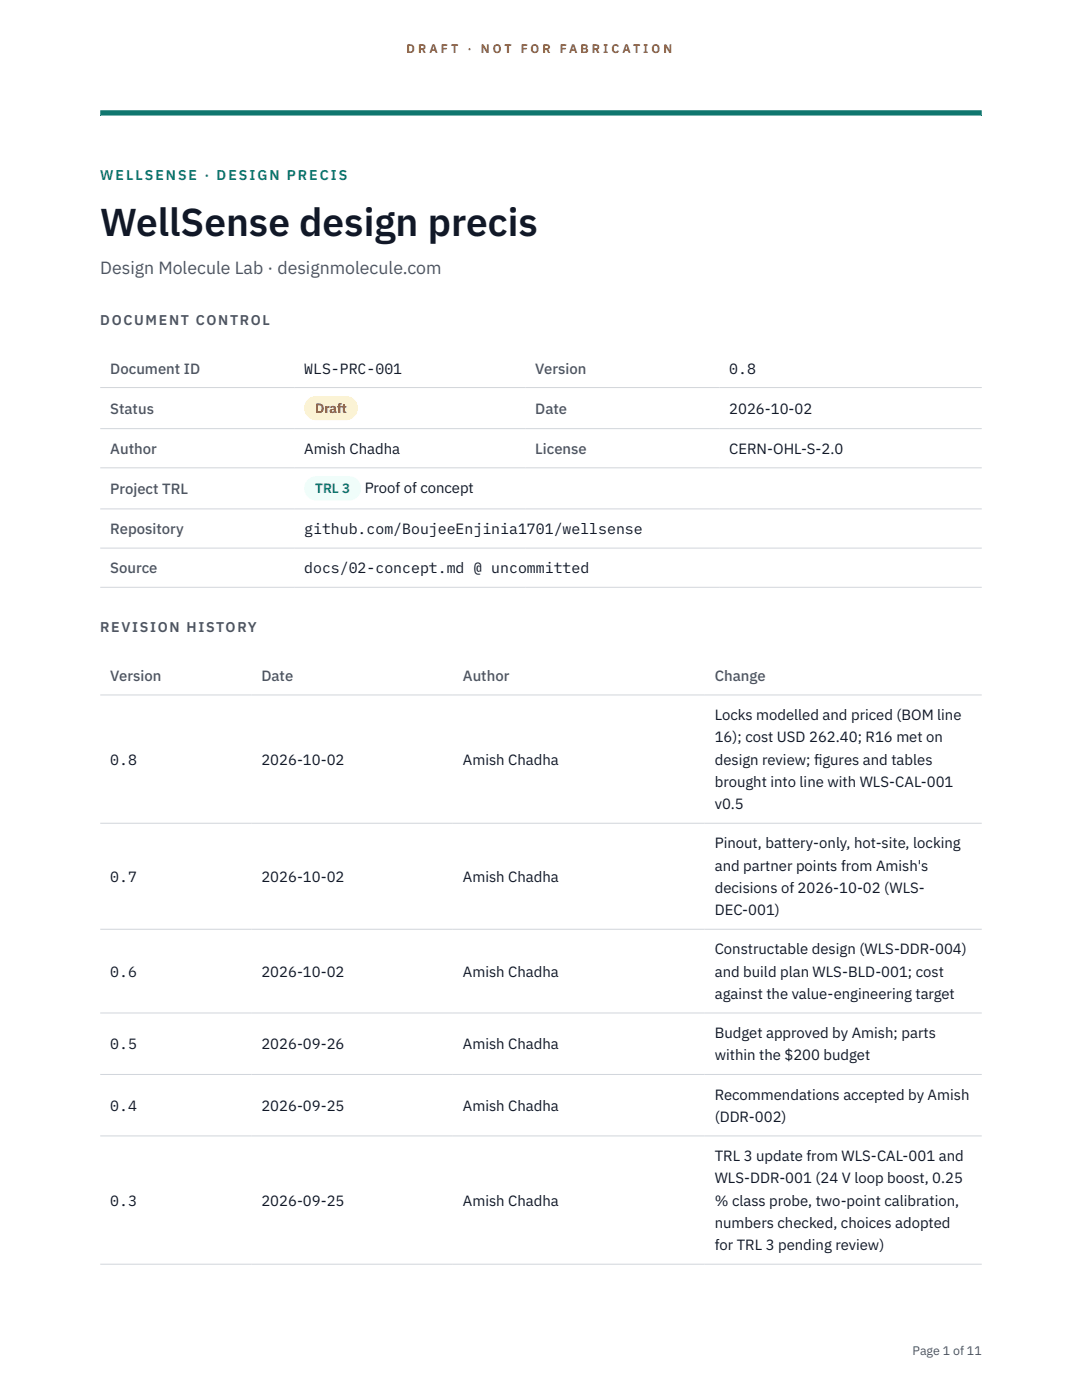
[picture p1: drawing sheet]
<svg xmlns="http://www.w3.org/2000/svg" width="216mm" height="279mm" viewBox="0 0 216 279" stroke-linecap="round" stroke-linejoin="round" font-family="sans-serif">
<defs><g id="words">
<text font-size="7.8" fill="#111827" x="20" y="47.1">WellSense design precis</text>
<text font-size="3.5" fill="#4b5563" x="20" y="54.6">Design Molecule Lab · designmolecule.com</text>
<g font-size="3" fill="#4b5563">
<text x="22" y="74.5">Document ID</text>
<text x="106.8" y="74.5">Version</text>
<text x="22" y="82.6">Status</text>
<text x="106.8" y="82.6">Date</text>
<text x="22" y="90.6">Author</text>
<text x="106.8" y="90.6">License</text>
<text x="22" y="98.6">Project TRL</text>
<text x="22" y="106.6">Repository</text>
<text x="22" y="114.4">Source</text>
<text x="22" y="135.9">Version</text>
<text x="52.2" y="135.9">Date</text>
<text x="92.4" y="135.9">Author</text>
<text x="142.6" y="135.9">Change</text>
</g>
<g font-size="3" fill="#111827">
<text x="60.7" y="74.5">WLS-PRC-001</text>
<text x="145.5" y="74.5">0.8</text>
<text x="145.5" y="82.6">2026-10-02</text>
<text x="60.7" y="90.6">Amish Chadha</text>
<text x="145.5" y="90.6">CERN-OHL-S-2.0</text>
<text x="72.8" y="98.5">Proof of concept</text>
<text x="60.7" y="106.6">github.com/BoujeeEnjinia1701/wellsense</text>
<text x="60.7" y="114.4">docs/02-concept.md @ uncommitted</text>
<text x="142.6" y="143.7">Locks modelled and priced (BOM line</text>
<text x="142.6" y="148.2">16); cost USD 262.40; R16 met on</text>
<text x="22" y="152.6">0.8</text>
<text x="52.2" y="152.6">2026-10-02</text>
<text x="92.4" y="152.6">Amish Chadha</text>
<text x="142.6" y="152.6">design review; f</text>
<text x="162.4" y="152.6">igures and tables</text>
<text x="142.6" y="157.1">brought into line with WLS-CAL-001</text>
<text x="142.6" y="161.5">v0.5</text>
<text x="142.6" y="169.3">Pinout, battery-only, hot-site, locking</text>
<text x="142.6" y="173.8">and partner points from Amish's</text>
<text x="22" y="176">0.7</text>
<text x="52.2" y="176">2026-10-02</text>
<text x="92.4" y="176">Amish Chadha</text>
<text x="142.6" y="178.2">decisions of 2026-10-02 (WLS-</text>
<text x="142.6" y="182.7">DEC-001)</text>
<text x="142.6" y="190.5">Constructable design (WLS-DDR-004)</text>
<text x="22" y="194.9">0.6</text>
<text x="52.2" y="194.9">2026-10-02</text>
<text x="92.4" y="194.9">Amish Chadha</text>
<text x="142.6" y="194.9">and build plan WLS-BLD-001; cost</text>
<text x="142.6" y="199.4">against the value-engineering target</text>
<text x="22" y="209.4">0.5</text>
<text x="52.2" y="209.4">2026-09-26</text>
<text x="92.4" y="209.4">Amish Chadha</text>
<text x="142.6" y="207.2">Budget approved by Amish; parts</text>
<text x="142.6" y="211.6">within the $200 budget</text>
<text x="22" y="221.7">0.4</text>
<text x="52.2" y="221.7">2026-09-25</text>
<text x="92.4" y="221.7">Amish Chadha</text>
<text x="142.6" y="219.5">Recommendations accepted by Amish</text>
<text x="142.6" y="223.9">(DDR-002)</text>
<text x="142.6" y="231.7">TRL 3 update from WLS-CAL-001 and</text>
<text x="142.6" y="236.2">WLS-DDR-001 (24 V loop boost, 0.25</text>
<text x="22" y="240.6">0.3</text>
<text x="52.2" y="240.6">2026-09-25</text>
<text x="92.4" y="240.6">Amish Chadha</text>
<text x="142.6" y="240.6">% class probe, two-point calibration,</text>
<text x="142.6" y="245.1">numbers checked, choices adopted</text>
<text x="142.6" y="249.5">for TRL 3 pending review)</text>
</g>
<text font-size="2.8" fill="#0f766e" x="20" y="36">WELLSENSE · DESIGN PRECIS</text>
<g font-size="2.8" fill="#4b5563">
<text x="20" y="64.8">DOCUMENT CONTROL</text>
<text x="20" y="126.2">REVISION HISTORY</text>
</g>
<text font-size="2.7" fill="#92400e" x="62.9" y="82.5">Draft</text>
<text font-size="2.7" fill="#0f766e" x="62.9" y="98.5">TRL 3</text>
<g font-size="2.5" fill="#b45309">
<text x="81.1" y="10.5">D R A F T</text>
<text x="93.3" y="10.5">·</text>
<text x="95.9" y="10.5">N O T</text>
<text x="103.9" y="10.5">F O R</text>
<text x="111.7" y="10.5">F A B R I C A T I O N</text>
</g>
<text font-size="2.5" fill="#4b5563" x="182.1" y="270.3">Page 1 of 11</text>
</g></defs>
<path d="M20 23.1h175.9zM20 22h175.9v1.1h-175.9z" fill-rule="evenodd" fill="#0f766e"/>
<g fill="none" stroke="#d1d5db" stroke-width=".2">
<path d="M20 77.3h175.9M20 85.5h175.9M20 93.4h175.9M20 101.6h175.9M20 109.4h175.9M20 117.2h175.9M20 138.7h175.9M20 164.3h175.9M20 185.5h175.9M20 202.2h175.9M20 214.4h175.9M20 226.7h175.9"/>
<path d="M20 252.3h175.9"/>
</g>
<path d="M60.7 79h10.7v4.9h-10.7z" fill="#fef3c7"/>
<path d="M60.7 95.1h11.4v4.8h-11.4z" fill="#f0fdfa"/>
<use href="#words"/>
</svg>
